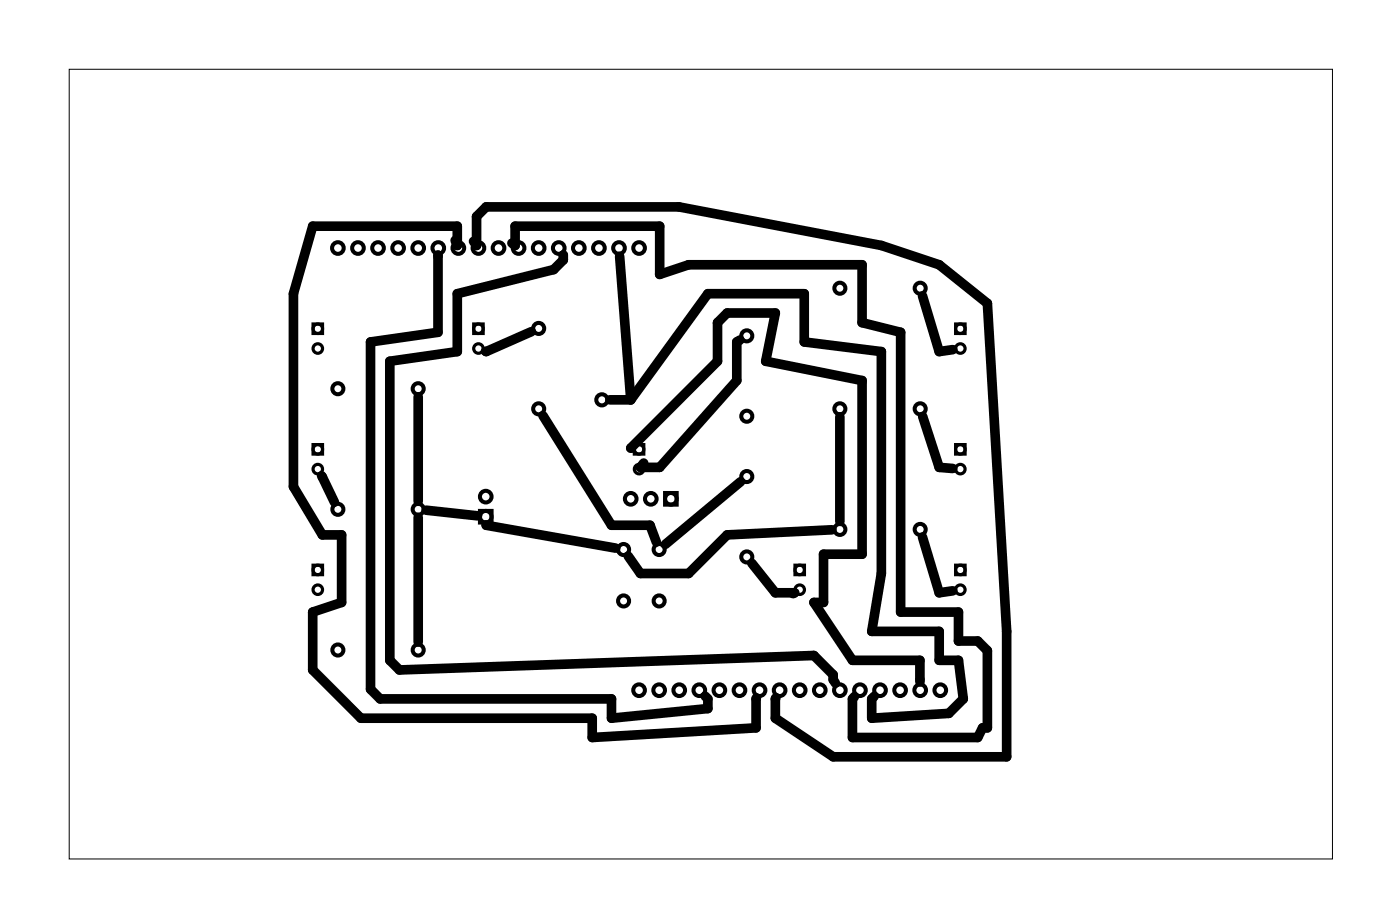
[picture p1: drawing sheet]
<svg xmlns="http://www.w3.org/2000/svg" width="177mm" height="117mm" viewBox="0 0 177 117" stroke-linecap="round" stroke-linejoin="round" font-family="sans-serif">
<path d="M8.8 8.8h159.8v99.8h-159.8z" fill="none" stroke="#000" stroke-width=".13"/>
<g fill="none" stroke="#000" stroke-width=".51">
<path d="M60.7 64.6h1.5v1.4h-1.5zM84.1 62.3h1.5v1.5h-1.5z"/>
<circle cx="42.7" cy="31.3" r=".74"/>
<circle cx="45.3" cy="31.3" r=".74"/>
<circle cx="47.8" cy="31.3" r=".74"/>
<circle cx="50.4" cy="31.3" r=".74"/>
<circle cx="52.9" cy="31.3" r=".74"/>
<circle cx="55.4" cy="31.3" r=".74"/>
<circle cx="58" cy="31.3" r=".74"/>
<circle cx="60.5" cy="31.3" r=".74"/>
<circle cx="63.1" cy="31.3" r=".74"/>
<circle cx="65.6" cy="31.3" r=".74"/>
<circle cx="68.1" cy="31.3" r=".74"/>
<circle cx="70.7" cy="31.3" r=".74"/>
<circle cx="73.2" cy="31.3" r=".74"/>
<circle cx="75.8" cy="31.3" r=".74"/>
<circle cx="78.3" cy="31.3" r=".74"/>
<circle cx="80.8" cy="31.3" r=".74"/>
<circle cx="106.2" cy="36.4" r=".7"/>
<circle cx="116.4" cy="36.4" r=".7"/>
<circle cx="42.7" cy="49.1" r=".7"/>
<circle cx="52.9" cy="49.1" r=".7"/>
<circle cx="68.1" cy="41.5" r=".7"/>
<circle cx="68.1" cy="51.7" r=".7"/>
<circle cx="76.1" cy="50.5" r=".7"/>
<circle cx="94.5" cy="42.4" r=".7"/>
<circle cx="94.5" cy="52.6" r=".7"/>
<circle cx="106.2" cy="51.7" r=".7"/>
<circle cx="116.4" cy="51.7" r=".7"/>
<circle cx="42.7" cy="64.4" r=".7"/>
<circle cx="52.9" cy="64.4" r=".7"/>
<circle cx="61.4" cy="65.3" r=".74"/>
<circle cx="61.4" cy="62.8" r=".74"/>
<circle cx="78.9" cy="75.9" r=".7"/>
<circle cx="78.9" cy="69.4" r=".7"/>
<circle cx="79.8" cy="63" r=".74"/>
<circle cx="82.3" cy="63" r=".74"/>
<circle cx="83.4" cy="75.9" r=".7"/>
<circle cx="83.4" cy="69.4" r=".7"/>
<circle cx="84.9" cy="63" r=".74"/>
<circle cx="94.5" cy="60.2" r=".7"/>
<circle cx="94.5" cy="70.4" r=".7"/>
<circle cx="106.2" cy="66.9" r=".7"/>
<circle cx="116.4" cy="66.9" r=".7"/>
<circle cx="42.7" cy="82.1" r=".7"/>
<circle cx="52.9" cy="82.1" r=".7"/>
<circle cx="80.8" cy="87.2" r=".74"/>
<circle cx="83.4" cy="87.2" r=".74"/>
<circle cx="85.9" cy="87.2" r=".74"/>
<circle cx="88.5" cy="87.2" r=".74"/>
<circle cx="91" cy="87.2" r=".74"/>
<circle cx="93.5" cy="87.2" r=".74"/>
<circle cx="96.1" cy="87.2" r=".74"/>
<circle cx="98.6" cy="87.2" r=".74"/>
<circle cx="101.2" cy="87.2" r=".74"/>
<circle cx="103.7" cy="87.2" r=".74"/>
<circle cx="106.2" cy="87.2" r=".74"/>
<circle cx="108.8" cy="87.2" r=".74"/>
<circle cx="111.3" cy="87.2" r=".74"/>
<circle cx="113.9" cy="87.2" r=".74"/>
<circle cx="116.4" cy="87.2" r=".74"/>
<circle cx="118.9" cy="87.2" r=".74"/>
</g>
<g fill="none" stroke="#000" stroke-width=".4">
<path d="M39.6 40.9h1.2v1.2h-1.2zM39.6 56.2h1.2v1.2h-1.2zM59.9 40.9h1.2v1.2h-1.2zM80.2 56.2h1.2v1.2h-1.2zM120.9 40.9h1.2v1.2h-1.2zM120.9 56.2h1.2v1.2h-1.2zM39.6 71.4h1.2v1.2h-1.2zM100.6 71.4h1.2v1.2h-1.2zM120.9 71.4h1.2v1.2h-1.2z"/>
<circle cx="40.2" cy="59.3" r=".6"/>
<circle cx="40.2" cy="44" r=".6"/>
<circle cx="40.2" cy="56.8" r=".6"/>
<circle cx="40.2" cy="41.5" r=".6"/>
<circle cx="60.5" cy="44" r=".6"/>
<circle cx="60.5" cy="41.5" r=".6"/>
<circle cx="80.8" cy="59.3" r=".6"/>
<circle cx="80.8" cy="56.8" r=".6"/>
<circle cx="121.5" cy="59.3" r=".6"/>
<circle cx="121.5" cy="44" r=".6"/>
<circle cx="121.5" cy="56.8" r=".6"/>
<circle cx="121.5" cy="41.5" r=".6"/>
<circle cx="40.2" cy="74.5" r=".6"/>
<circle cx="40.2" cy="72" r=".6"/>
<circle cx="101.2" cy="74.5" r=".6"/>
<circle cx="101.2" cy="72" r=".6"/>
<circle cx="121.5" cy="74.5" r=".6"/>
<circle cx="121.5" cy="72" r=".6"/>
</g>
<g fill="none" stroke="#000" stroke-width="1.2">
<path d="M55.4 32.4v-.2v9.8l-8.5 1.2v43.9l1.2 1.2h29.3v2.5l12.1-1.3v-1.2l-.3-.3M57.6 30.4l.2 .6v-2.4h-18.2l-2.5 8.5v24.4l3.7 6.1h2.4v8.5l-3.6 1.3v7.3l6.1 6.1h29.2v2.4l20.7-1.2 .1-3.8M59.9 30.5l.4 .5v-3.6l1.2-1.3h24.4l25.6 4.9 7.3 2.5 6.1 4.8 2.4 41.5v15.8h-21.9l-7.3-4.8v-2.5l.1-.1M64.8 30.7l.4 .3v-2.4h18.2v6.1l3.7-1.2h22v7.3l4.8 1.2v35.4h7.3v3.6h2.5l1.2 1.2v9.8h-.6l-.6 1.2h-15.9v-4.9l.3-.3M71.2 32.2l.1 .7-1.3 1.2-12.2 3v7.3l-8.5 1.3v37.7l1.2 1.3 52.5-1.9 2.4 2.5v.6l.3 .4M78.4 32.4l1.4 18.1M116.7 37.4l2.1 7 1.7-.2M52.9 50.1v13.3M67.2 41.9l-5.7 2.5h-.1M68.7 52.5l8.7 13.9h4.8l.8 2.1M77.1 50.5h2.7M79.8 50.5l9.7-13.4h12.2v6.1l9.8 1.2v28.1l-1.2 7.3h8.5v3.6h2.4l.7 4.9-1.9 1.9-9.7 .6v-2.5l.3-.3"/>
<path d="M79.9 56.6h-.1l11-10.9v-4.9l1.2-1.2h6.1l-1.2 6.1 12.2 2.4v21.9h-4.9v6.1h-1.2l4.8 7.3h8.6v2.8M93.6 43l-.4 .2v4.9l-9.8 11h-2.4l.4-.6M106.2 52.7v13.2M116.7 52.6l2.1 6.5 1.7 .1M40.7 60.1l1.6 3.4M52.9 65.4v15.7M53.9 64.5l6.5 .7M61.5 66.3l16.4 3M93.7 60.9l-9.5 7.9M95.1 71.2l3 3.7h2.4l-.2 .1M105.2 67l-13.2 .6-4.9 4.9h-6.1l-1.5-2.2M116.7 67.9l2.1 7 1.7-.2"/>
</g>
</svg>
